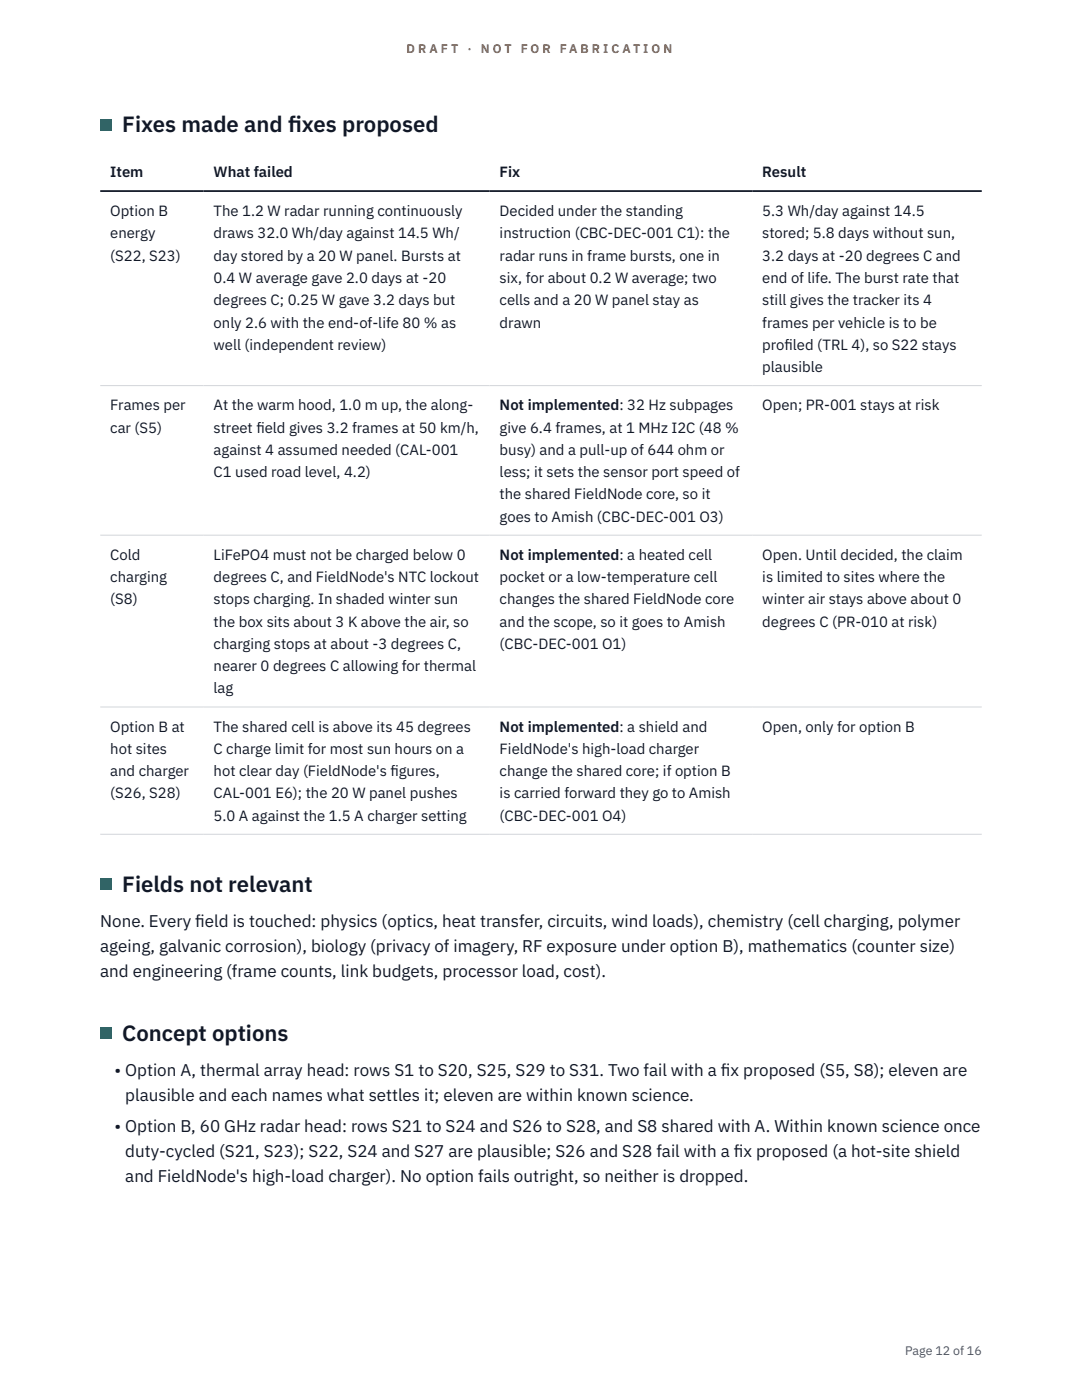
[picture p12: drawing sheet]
<svg xmlns="http://www.w3.org/2000/svg" width="216mm" height="279mm" viewBox="0 0 216 279" stroke-linecap="round" stroke-linejoin="round" font-family="sans-serif">
<defs><g id="words">
<g font-size="4.4" fill="#111827">
<text x="24.4" y="26.4">Fixes made and f</text>
<text x="57.5" y="26.4">ixes proposed</text>
<text x="24.4" y="178">Fields not relevant</text>
<text x="24.4" y="207.7">Concept options</text>
</g>
<g font-size="3.4" fill="#111827">
<text x="20" y="184.9">None. Every f</text>
<text x="39" y="184.9">ield is touched: physics (optics, heat transfer, circuits, wind loads), chemistry (cell charging, polymer</text>
<text x="20" y="190">ageing, galvanic corrosion), biology (privacy of imagery, RF exposure under option B), mathematics (counter size)</text>
<text x="20" y="195.1">and engineering (frame counts, link budgets, processor load, cost).</text>
<text x="22.9" y="214.7">• Option A, thermal array head: rows S1 to S20, S25, S29 to S31. Two fail with a f</text>
<text x="143.9" y="214.7">ix proposed (S5, S8); eleven are</text>
<text x="25" y="219.7">plausible and each names what settles it; eleven are within known science.</text>
<text x="22.9" y="225.8">• Option B, 60 GHz radar head: rows S21 to S24 and S26 to S28, and S8 shared with A. Within known science once</text>
<text x="25" y="230.9">duty-cycled (S21, S23); S22, S24 and S27 are plausible; S26 and S28 fail with a f</text>
<text x="146.4" y="230.9">ix proposed (a hot-site shield</text>
<text x="25" y="236">and FieldNode's high-load charger). No option fails outright, so neither is dropped.</text>
</g>
<g font-size="3" fill="#111827">
<text x="22" y="35.3">Item</text>
<text x="42.6" y="35.3">What failed</text>
<text x="99.7" y="35.3">Fix</text>
<text x="152.1" y="35.3">Result</text>
<text x="22" y="43.1">Option B</text>
<text x="22" y="47.6">energy</text>
<text x="42.6" y="43.1">The 1.2 W radar running continuously</text>
<text x="42.6" y="47.6">draws 32.0 Wh/day against 14.5 Wh/</text>
<text x="99.7" y="43.1">Decided under the standing</text>
<text x="99.7" y="47.6">instruction (CBC-DEC-001 C1): the</text>
<text x="152.1" y="43.1">5.3 Wh/day against 14.5</text>
<text x="152.1" y="47.6">stored; 5.8 days without sun,</text>
<text x="22" y="52">(S22, S23)</text>
<text x="42.6" y="52">day stored by a 20 W panel. Bursts at</text>
<text x="99.7" y="52">radar runs in frame bursts, one in</text>
<text x="152.1" y="52">3.2 days at -20 degrees C and</text>
<text x="42.6" y="56.5">0.4 W average gave 2.0 days at -20</text>
<text x="99.7" y="56.5">six, for about 0.2 W average; two</text>
<text x="152.1" y="56.5">end of life. The burst rate that</text>
<text x="42.6" y="60.9">degrees C; 0.25 W gave 3.2 days but</text>
<text x="42.6" y="65.4">only 2.6 with the end-of-life 80 % as</text>
<text x="99.7" y="60.9">cells and a 20 W panel stay as</text>
<text x="99.7" y="65.4">drawn</text>
<text x="152.1" y="60.9">still gives the tracker its 4</text>
<text x="152.1" y="65.4">frames per vehicle is to be</text>
<text x="42.6" y="69.8">well (independent review)</text>
<text x="152.1" y="69.8">prof</text>
<text x="156.5" y="69.8">iled (TRL 4), so S22 stays</text>
<text x="152.1" y="74.3">plausible</text>
<text x="22" y="81.9">Frames per</text>
<text x="42.6" y="81.9">At the warm hood, 1.0 m up, the along-</text>
<text x="99.7" y="81.9">Not implemented: 32 Hz subpages</text>
<text x="152.1" y="81.9">Open; PR-001 stays at risk</text>
<text x="22" y="86.3">car (S5)</text>
<text x="42.6" y="86.3">street f</text>
<text x="51.2" y="86.3">ield gives 3.2 frames at 50 km/h,</text>
<text x="99.7" y="86.3">give 6.4 frames, at 1 MHz I2C (48 %</text>
<text x="42.6" y="90.8">against 4 assumed needed (CAL-001</text>
<text x="42.6" y="95.2">C1 used road level, 4.2)</text>
<text x="99.7" y="90.8">busy) and a pull-up of 644 ohm or</text>
<text x="99.7" y="95.2">less; it sets the sensor port speed of</text>
<text x="99.7" y="99.7">the shared FieldNode core, so it</text>
<text x="99.7" y="104.1">goes to Amish (CBC-DEC-001 O3)</text>
<text x="22" y="111.7">Cold</text>
<text x="42.6" y="111.7">LiFePO4 must not be charged below 0</text>
<text x="99.7" y="111.7">Not implemented: a heated cell</text>
<text x="152.1" y="111.7">Open. Until decided, the claim</text>
<text x="22" y="116.2">charging</text>
<text x="42.6" y="116.2">degrees C, and FieldNode's NTC lockout</text>
<text x="99.7" y="116.2">pocket or a low-temperature cell</text>
<text x="152.1" y="116.2">is limited to sites where the</text>
<text x="22" y="120.6">(S8)</text>
<text x="42.6" y="120.6">stops charging. In shaded winter sun</text>
<text x="42.6" y="125.1">the box sits about 3 K above the air, so</text>
<text x="99.7" y="120.6">changes the shared FieldNode core</text>
<text x="99.7" y="125.1">and the scope, so it goes to Amish</text>
<text x="152.1" y="120.6">winter air stays above about 0</text>
<text x="152.1" y="125.1">degrees C (PR-010 at risk)</text>
<text x="42.6" y="129.5">charging stops at about -3 degrees C,</text>
<text x="99.7" y="129.5">(CBC-DEC-001 O1)</text>
<text x="42.6" y="134">nearer 0 degrees C allowing for thermal</text>
<text x="42.6" y="138.4">lag</text>
<text x="22" y="146">Option B at</text>
<text x="42.6" y="146">The shared cell is above its 45 degrees</text>
<text x="99.7" y="146">Not implemented: a shield and</text>
<text x="152.1" y="146">Open, only for option B</text>
<text x="22" y="150.5">hot sites</text>
<text x="22" y="154.9">and charger</text>
<text x="42.6" y="150.5">C charge limit for most sun hours on a</text>
<text x="42.6" y="154.9">hot clear day (FieldNode's f</text>
<text x="77.9" y="154.9">igures,</text>
<text x="99.7" y="150.5">FieldNode's high-load charger</text>
<text x="99.7" y="154.9">change the shared core; if option B</text>
<text x="22" y="159.4">(S26, S28)</text>
<text x="42.6" y="159.4">CAL-001 E6); the 20 W panel pushes</text>
<text x="99.7" y="159.4">is carried forward they go to Amish</text>
<text x="42.6" y="163.8">5.0 A against the 1.5 A charger setting</text>
<text x="99.7" y="163.8">(CBC-DEC-001 O4)</text>
</g>
<g font-size="2.5" fill="#b45309">
<text x="81.1" y="10.5">D R A F T</text>
<text x="93.3" y="10.5">·</text>
<text x="95.9" y="10.5">N O T</text>
<text x="103.9" y="10.5">F O R</text>
<text x="111.7" y="10.5">F A B R I C A T I O N</text>
</g>
<text font-size="2.5" fill="#4b5563" x="180.6" y="270.3">Page 12 of 16</text>
</g></defs>
<path d="M20 77h175.9M20 106.8h175.9M20 141.1h175.9M20 166.5h175.9" fill="none" stroke="#d1d5db" stroke-width=".2"/>
<path d="M20 38.1h175.9" fill="none" stroke="#111827" stroke-width=".35"/>
<g fill="#0f766e">
<path d="M20 23.8h2.2v2.2h-2.2z"/>
<path d="M20 175.4h2.2v2.2h-2.2z"/>
<path d="M20 205.1h2.2v2.2h-2.2z"/>
</g>
<use href="#words"/>
</svg>
